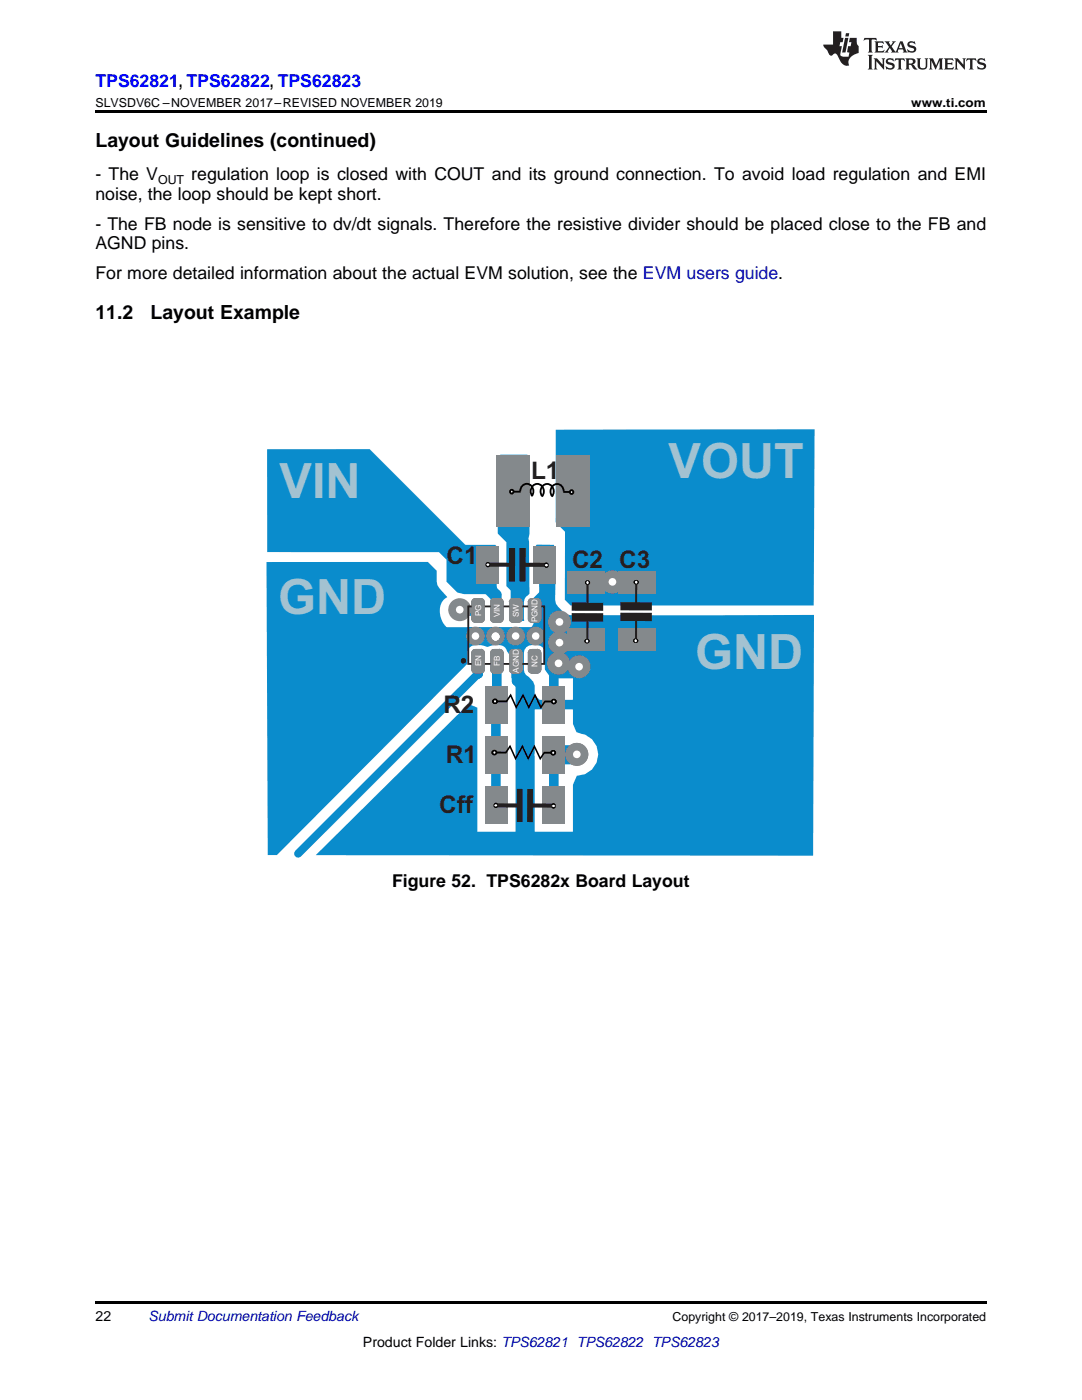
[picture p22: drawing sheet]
<svg xmlns="http://www.w3.org/2000/svg" width="216mm" height="279mm" viewBox="0 0 216 279" stroke-linecap="round" stroke-linejoin="round" font-family="sans-serif">
<defs><g id="words">
<g font-size="9.7" fill="#a3c2d1">
<text x="133.4" y="95.3">VOUT</text>
<text x="55.8" y="99.5">VIN</text>
<text x="55.5" y="122.5">GND</text>
<text x="138.7" y="133.5">GND</text>
</g>
<g font-size="4.9" fill="#231f20">
<text x="106" y="95.6">L1</text>
<text x="89.1" y="112.6">C1</text>
<text x="114.2" y="113.3">C2 C3</text>
<text x="88.5" y="142.2">R2</text>
<text x="88.9" y="152.4">R1</text>
<text x="87.6" y="162.2">Cff</text>
</g>
<g font-size="3.9">
<text x="19" y="29.3">Layout Guidelines (continued)</text>
<text x="19" y="63.7">11.2</text>
<text x="30.1" y="63.7">Layout Example</text>
</g>
<text font-size="3.5" fill="#00f" x="19" y="17.3">TPS62821, TPS62822, TPS62823</text>
<g font-size="3.5">
<text x="19" y="36">- The V</text>
<text x="38.2" y="36">regulation loop is closed with COUT and its ground connection. To avoid load regulation and EMI</text>
<text x="19" y="39.9">noise, the loop should be kept short.</text>
<text x="19" y="45.8">- The FB node is sensitive to dv/dt signals. Therefore the resistive divider should be placed close to the FB and</text>
<text x="19" y="49.7">AGND pins.</text>
<text x="19" y="55.7">For more detailed information about the actual EVM solution, see the EVM users guide.</text>
<text x="78.2" y="177.1">Figure 52. TPS6282x Board Layout</text>
</g>
<g font-size="2.8">
<text x="19" y="263.6">22</text>
<text x="72.4" y="268.9">Product Folder Links: TPS62821 TPS62822 TPS62823</text>
</g>
<text font-size="2.8" fill="#0000c8" x="29.6" y="263.6">Submit Documentation Feedback</text>
<g font-size="2.5">
<text x="19" y="21.4">SLVSDV6C –NOVEMBER 2017–REVISED NOVEMBER 2019</text>
<text x="181.8" y="21.4">www.ti.com</text>
<text x="31.5" y="36.7">OUT</text>
<text x="134.2" y="263.6">Copyright © 2017–2019, Texas Instruments Incorporated</text>
</g>
<g font-size="1.6" fill="#fff">
<text x="96" y="123" transform="rotate(-90 96 123)">PG</text>
<text x="99.8" y="123.2" transform="rotate(-90 99.8 123.2)">VIN</text>
<text x="103.5" y="123.2" transform="rotate(-90 103.5 123.2)">SW</text>
<text x="107.3" y="124.2" transform="rotate(-90 107.3 124.2)">PGND</text>
<text x="96" y="133" transform="rotate(-90 96 133)">EN</text>
<text x="99.8" y="132.9" transform="rotate(-90 99.8 132.9)">FB</text>
<text x="103.5" y="134.3" transform="rotate(-90 103.5 134.3)">AGND</text>
<text x="107.3" y="133.2" transform="rotate(-90 107.3 133.2)">NC</text>
</g>
</g></defs>
<path d="M19 259.7h177.8v.5h-177.8z" fill="#000"/>
<g fill="#0a8ccc">
<path d="M99.8 90.7h5.4l.4 .5v15.3l-.2 1 .2 .6v10.4l-.3 .4a1.34 1.34 0 0 0-.8 1.2l.1 3.8h-2.5l-.2-.2v-5.8l-.8-.9v-8.8l-1.8-1.7v-15.3z"/>
<path d="M110.9 85.8l51.6-.1-.1 35.1h-48.6l-1.1-1.1v-13.6l-1.8-1.9z"/>
<path d="M53.3 89.7l20.5-.1 19.1 19.1h5.9l.3 .3v8a2.66 2.66 0 0 0 .9 1.6l.1 5.3h-2.2v-4.3l-1-1h-4.3l-1.3-.3-2.2-2.2v-4.4l-1.5-1.5h-34.3z"/>
<path d="M53.2 112.2l32.2-.1 1.7 1.8v2.2l.2 .7 2 2.4a3.3 3.3 0 0 0-1.3 4.3 3.4 3.4 0 0 0 5.3 1.9l1.6-.2 1.1 .1 .7 .4h-.1l-.1-.4a3.4 3.4 0 0 0 2.6 .5h1.3l.7-.3a2.52 2.52 0 0 0 1.8 .3h.3a3.7 3.7 0 0 0 2.5-.3l.5-.6 .3-.7v-3.9a2.81 2.81 0 0 0 1.1-3.2l-.1-4.4-.9-3.4 .5-.6h3.4l.4 1.3-.1 9.7 .1 .7 .4 .7a4 4 0 0 0 2.5 1.7l48.6-.1-.2 48.1-99.2-.1 30.5-30.2 1.7 .7v24.8h7.7v-30.6h-.9v-3.4l-.2-1.1-.6-.9a1.54 1.54 0 0 0-1.5-1.3h-1.1l-1.4 .4a4.5 4.5 0 0 0-3-.2l-.5 .3a3.9 3.9 0 0 0-.5 2.8v.5l-38 38.2h-1.8zM111.5 135.4v4.3h2.8v-4.3zM105 129.2l-.3 .5-.2 .6v3.4l.2 .5 .3 .5 1.4 1.4 .3 .8v2.8h2.9v-4.9l-.9-1.1v-3.4a1.53 1.53 0 0 0-1.5-1.6l-1.7 .2zM106.7 141.6v24.4h7.6v-9.4l.8-1.8a4.2 4.2 0 0 0 4.3-3.8 4.2 4.2 0 0 0-3.4-4.6l-1-.3-.7-1.6v-2.9z"/>
</g>
<path d="M102.2 96.1l.2 .1M96.8 112.4l.4 .4M98.7 140.3l.4 .3M99 150.7h.1M110.5 150.6h.1" fill="none" stroke="#000" stroke-width="1.9"/>
<path d="M102.9 96.3v25.5M97.2 116.7l1.9 2v3.2M95.4 132v2.5M99.1 132v8.6M99 140.6v20.2M110.5 150.6v10.1" fill="none" stroke="#0a8ccc" stroke-width="1.9"/>
<path d="M108.7 112.8v5.4l-2.1 2M102.9 132v4l4.6 4.6h3" fill="none" stroke="#0a8ccc" stroke-width="1.5"/>
<path d="M110.5 150.6h3.6" fill="none" stroke="#0a8ccc" stroke-width="3.8"/>
<path d="M106.6 120.2v1.7" fill="none" stroke="#000" stroke-width="1.5"/>
<path d="M95.3 134.6l-35.8 35.8" fill="none" stroke="#0a8ccc" stroke-width="1.6"/>
<circle cx="115.1" cy="150.6" r="2.29" fill="#84898c"/>
<circle cx="115.1" cy="150.6" r=".76" fill="#fff"/>
<g fill="#0a8ccc">
<path d="M97.2 147.3h3.8v6.7h-3.8z" fill-rule="evenodd"/>
<path d="M97.2 137.3h3.8v6.7h-3.8z" fill-rule="evenodd"/>
<path d="M94.8 119.8h1.1l.4 .3v3.4l-.4 .4h-1.1l-.4-.4v-3.4z" fill-rule="evenodd"/>
<path d="M98.2 120.1l.4-.3h1.1l.4 .3v3.4l-.4 .4h-1.1l-.4-.4z" fill-rule="evenodd"/>
<path d="M102.3 119.8h1.1l.4 .3v3.4l-.4 .4h-1.1l-.4-.4v-3.4z" fill-rule="evenodd"/>
<path d="M108.6 147.3h3.8v6.7h-3.8z" fill-rule="evenodd"/>
<path d="M108.6 137.3h3.8v6.7h-3.8z" fill-rule="evenodd"/>
<path d="M105.7 120.1l.4-.3h1.1l.4 .3v3.4l-.4 .4h-1.1l-.4-.4z" fill-rule="evenodd"/>
<path d="M123.7 125.7h6.7v3.8h-6.7z" fill-rule="evenodd"/>
<path d="M97.2 157.4h3.8v6.7h-3.8z" fill-rule="evenodd"/>
<path d="M95.3 109.4h3.8v6.7h-3.8z" fill-rule="evenodd"/>
<path d="M94.4 130.3l.4-.4h1.1l.4 .4v3.4l-.4 .3h-1.1l-.4-.3z" fill-rule="evenodd"/>
<path d="M101.9 130.3l.4-.4h1.1l.4 .4v3.4l-.4 .3h-1.1l-.4-.3z" fill-rule="evenodd"/>
<path d="M98.2 130.3l.4-.4h1.1l.4 .4v3.4l-.4 .3h-1.1l-.4-.3z" fill-rule="evenodd"/>
<path d="M108.6 157.4h3.8v6.7h-3.8z" fill-rule="evenodd"/>
<path d="M106.8 109.4h3.8v6.7h-3.8z" fill-rule="evenodd"/>
<path d="M105.7 130.3l.4-.4h1.1l.4 .4v3.4l-.4 .3h-1.1l-.4-.3z" fill-rule="evenodd"/>
<path d="M113.7 125.7h6.7v3.8h-6.7z" fill-rule="evenodd"/>
<path d="M113.7 114.3h6.7v3.8h-6.7z" fill-rule="evenodd"/>
<path d="M99.3 91.2h6v13.5h-6z" fill-rule="evenodd"/>
</g>
<g fill="#0a8ccc">
<path d="M94.4 120.1h.4zM94.6 119.8h.2v.3h-.4z"/>
<path d="M94.8 123.5v.4zM94.4 123.5h.4v.4z"/>
<path d="M95.9 123.5h.4zM95.9 123.5h.4l-.4 .4z"/>
<path d="M95.9 119.8v.3zM95.9 119.8l.4 .3h-.4z"/>
<path d="M98.2 120.1h.4zM98.4 119.8h.2v.3h-.4z"/>
<path d="M98.6 123.5v.4zM98.2 123.5h.4v.4z"/>
<path d="M99.7 123.5h.4zM99.7 123.5h.4l-.1 .2-.3 .2z"/>
<path d="M99.7 119.8v.3zM99.7 119.8l.4 .3h-.4z"/>
<path d="M101.9 120.1h.4zM102 119.9l.3-.1v.3h-.4z"/>
<path d="M102.3 123.5v.4zM101.9 123.5h.4v.4z"/>
<path d="M103.4 123.5h.4zM103.4 123.5h.4v.2l-.4 .2z"/>
<path d="M103.4 119.8v.3zM103.4 119.8l.4 .3h-.4z"/>
<path d="M105.7 120.1h.4zM105.7 119.9l.4-.1v.3h-.4z"/>
<path d="M106.1 123.5v.4zM105.7 123.5h.4v.4z"/>
<path d="M107.2 123.5h.4zM107.2 123.5h.4l-.2 .3-.2 .1z"/>
<path d="M107.2 119.8v.3zM107.2 119.8l.4 .3h-.4z"/>
<path d="M94.4 130.3h.4zM94.6 130l.2-.1v.4h-.4z"/>
<path d="M94.8 133.7v.3zM94.4 133.7h.4v.3z"/>
<path d="M95.9 133.7h.4zM95.9 133.7h.4l-.4 .3z"/>
<path d="M95.9 129.9v.4zM95.9 129.9l.4 .4h-.4z"/>
<path d="M101.9 130.3h.4zM102 130.1l.3-.2v.4h-.4z"/>
<path d="M102.3 133.7v.3zM101.9 133.7h.4v.3z"/>
<path d="M103.4 133.7h.4zM103.4 133.7h.4v.1l-.4 .2z"/>
<path d="M103.4 129.9v.4zM103.4 129.9l.4 .4h-.4z"/>
<path d="M98.2 130.3h.4zM98.2 130.1l.4-.2v.4h-.4z"/>
<path d="M98.6 133.7v.3zM98.2 133.7h.4v.3z"/>
<path d="M99.7 133.7h.4zM99.7 133.7h.4l-.1 .1-.3 .2z"/>
<path d="M99.7 129.9v.4zM99.7 129.9l.4 .4h-.4z"/>
<path d="M105.7 130.3h.4zM105.7 130.1l.4-.2v.4h-.4z"/>
<path d="M106.1 133.7v.3zM105.7 133.7h.4v.3z"/>
<path d="M107.2 133.7h.4zM107.2 133.7h.4l-.2 .3h-.2z"/>
<path d="M107.2 129.9v.4zM107.2 129.9l.4 .4h-.4z"/>
</g>
<path d="M91.7 122h3.7" fill="none" stroke="#0a8ccc" stroke-width="1.9"/>
<path d="M91.7 121.7v.3" fill="none" stroke="#000" stroke-width="1.9"/>
<path d="M93.9 126.9h.1M110.3 126.9l1.3 1.3" fill="none" stroke="#000" stroke-width="2.9"/>
<path d="M86 126.9h7.9M93.9 126.9h16.4" fill="none" stroke="#0a8ccc" stroke-width="3.4"/>
<circle cx="122.2" cy="116.2" r=".76" fill="#fff"/>
<circle cx="91.7" cy="121.7" r="2.29" fill="#84898c"/>
<circle cx="91.7" cy="121.7" r=".76" fill="#fff"/>
<circle cx="94.9" cy="126.9" r="1.88" fill="#84898c"/>
<circle cx="94.9" cy="126.9" r=".75" fill="#fff"/>
<circle cx="106.9" cy="126.9" r="1.88" fill="#84898c"/>
<circle cx="106.9" cy="126.9" r=".75" fill="#fff"/>
<circle cx="102.9" cy="126.9" r="1.88" fill="#84898c"/>
<circle cx="102.9" cy="126.9" r=".75" fill="#fff"/>
<circle cx="98.9" cy="126.9" r="1.88" fill="#84898c"/>
<g fill="#fff">
<circle cx="98.9" cy="126.9" r=".75"/>
<circle cx="115.1" cy="150.6" r=".76"/>
</g>
<circle cx="111.6" cy="128.3" r="2.29" fill="#84898c"/>
<circle cx="111.6" cy="128.3" r=".76" fill="#fff"/>
<circle cx="111.6" cy="124.1" r="2.29" fill="#84898c"/>
<circle cx="111.6" cy="124.1" r=".76" fill="#fff"/>
<circle cx="111.4" cy="132.4" r="2.29" fill="#84898c"/>
<circle cx="111.4" cy="132.4" r=".76" fill="#fff"/>
<circle cx="115.5" cy="133.1" r="2.29" fill="#84898c"/>
<circle cx="115.5" cy="133.1" r=".76" fill="#fff"/>
<g fill="#84898c">
<path d="M96.8 146.9h4.5v7.5h-4.5z" fill-rule="evenodd"/>
<path d="M96.8 136.9h4.5v7.4h-4.5z" fill-rule="evenodd"/>
<path d="M94.1 120.1l.7-.7h1.1l.8 .7v3.4l-.8 .8h-1.1l-.7-.8z" fill-rule="evenodd"/>
<path d="M98.6 119.4h1.1l.7 .7v3.4l-.7 .8h-1.1l-.8-.8v-3.4z" fill-rule="evenodd"/>
<path d="M102.3 119.4h1.1l.8 .7v3.4l-.8 .8h-1.1l-.7-.8v-3.4z" fill-rule="evenodd"/>
<path d="M108.2 146.9h4.6v7.5h-4.6z" fill-rule="evenodd"/>
<path d="M108.2 136.9h4.6v7.4h-4.6z" fill-rule="evenodd"/>
<path d="M106.1 119.4h1.1l.7 .7v3.4l-.7 .8h-1.1l-.8-.8v-3.4z" fill-rule="evenodd"/>
<path d="M123.4 125.3h7.4v4.6h-7.4z" fill-rule="evenodd"/>
<path d="M96.8 157h4.5v7.5h-4.5z" fill-rule="evenodd"/>
<path d="M94.9 109.1h4.6v7.4h-4.6z" fill-rule="evenodd"/>
<path d="M94.8 129.5h1.1l.8 .8v3.4l-.8 .7h-1.1l-.7-.7v-3.4z" fill-rule="evenodd"/>
<path d="M102.3 129.5h1.1l.8 .8v3.4l-.8 .7h-1.1l-.7-.7v-3.4z" fill-rule="evenodd"/>
<path d="M98.6 129.5h1.1l.7 .8v3.4l-.7 .7h-1.1l-.8-.7v-3.4z" fill-rule="evenodd"/>
<path d="M108.2 157h4.6v7.5h-4.6z" fill-rule="evenodd"/>
<path d="M106.4 109.1h4.5v7.4h-4.5z" fill-rule="evenodd"/>
<path d="M111 90.8h6.7v14.3h-6.7z" fill-rule="evenodd"/>
<path d="M106.1 129.5h1.1l.7 .8v3.4l-.7 .7h-1.1l-.8-.7v-3.4z" fill-rule="evenodd"/>
<path d="M123.4 113.9h7.4v4.6h-7.4z" fill-rule="evenodd"/>
<path d="M113.3 125.3h7.4v4.6h-7.4z" fill-rule="evenodd"/>
<path d="M113.3 113.9h7.4v4.6h-7.4z" fill-rule="evenodd"/>
<path d="M99 90.8h6.7v14.3h-6.7z" fill-rule="evenodd"/>
</g>
<g fill="#84898c">
<path d="M94.1 120.1h.7zM94.3 119.6l.5-.2v.7h-.7z"/>
<path d="M94.8 123.5v.8zM94.1 123.5h.7v.8a.75 .75 0 0 1-.7-.8z"/>
<path d="M95.9 123.5h.8zM95.9 123.5h.8a.75 .75 0 0 1-.8 .8z"/>
<path d="M95.9 119.4v.7zM95.9 119.4a.75 .75 0 0 1 .8 .7h-.8z"/>
<path d="M97.8 120.1h.8zM98 119.6l.6-.2v.7h-.8z"/>
<path d="M98.6 123.5v.8zM97.8 123.5h.8v.8a.75 .75 0 0 1-.8-.8z"/>
<path d="M99.7 123.5h.7zM99.7 123.5h.7a.75 .75 0 0 1-.7 .8z"/>
<path d="M99.7 119.4v.7zM99.7 119.4a.75 .75 0 0 1 .7 .7h-.7z"/>
<path d="M101.6 120.1h.7zM101.8 119.6l.5-.2v.7h-.7z"/>
<path d="M102.3 123.5v.8zM101.6 123.5h.7v.8a.75 .75 0 0 1-.7-.8z"/>
<path d="M103.4 123.5h.8zM103.4 123.5h.8a.75 .75 0 0 1-.8 .8z"/>
<path d="M103.4 119.4v.7zM103.4 119.4a.75 .75 0 0 1 .8 .7h-.8z"/>
<path d="M105.3 120.1h.8zM105.5 119.6l.6-.2v.7h-.8z"/>
<path d="M106.1 123.5v.8zM105.3 123.5h.8v.8a.75 .75 0 0 1-.8-.8z"/>
<path d="M107.2 123.5h.7zM107.2 123.5h.7a.75 .75 0 0 1-.7 .8z"/>
<path d="M107.2 119.4v.7zM107.2 119.4a.75 .75 0 0 1 .7 .7h-.7z"/>
<path d="M94.1 130.3h.7zM94.3 129.7l.5-.2v.8h-.7z"/>
<path d="M94.8 133.7v.7zM94.1 133.7h.7v.7a.75 .75 0 0 1-.7-.7z"/>
<path d="M95.9 133.7h.8zM95.9 133.7h.8a.75 .75 0 0 1-.8 .7z"/>
<path d="M95.9 129.5v.8zM95.9 129.5a.75 .75 0 0 1 .8 .8h-.8z"/>
<path d="M101.6 130.3h.7zM101.8 129.7l.5-.2v.8h-.7z"/>
<path d="M102.3 133.7v.7zM101.6 133.7h.7v.7a.75 .75 0 0 1-.7-.7z"/>
<path d="M103.4 133.7h.8zM103.4 133.7h.8a.75 .75 0 0 1-.8 .7z"/>
<path d="M103.4 129.5v.8zM103.4 129.5a.75 .75 0 0 1 .8 .8h-.8z"/>
<path d="M97.8 130.3h.8zM98 129.7l.6-.2v.8h-.8z"/>
<path d="M98.6 133.7v.7zM97.8 133.7h.8v.7a.75 .75 0 0 1-.8-.7z"/>
<path d="M99.7 133.7h.7zM99.7 133.7h.7a.75 .75 0 0 1-.7 .7z"/>
<path d="M99.7 129.5v.8zM99.7 129.5a.75 .75 0 0 1 .7 .8h-.7z"/>
<path d="M105.3 130.3h.8zM105.5 129.7l.6-.2v.8h-.8z"/>
<path d="M106.1 133.7v.7zM105.3 133.7h.8v.7a.75 .75 0 0 1-.8-.7z"/>
<path d="M107.2 133.7h.7zM107.2 133.7h.7a.75 .75 0 0 1-.7 .7z"/>
<path d="M107.2 129.5v.8zM107.2 129.5a.75 .75 0 0 1 .7 .8h-.7z"/>
<circle cx="122.2" cy="116.2" r="2.29"/>
</g>
<circle cx="122.2" cy="116.1" r=".76" fill="#fff"/>
<circle cx="122.2" cy="116.1" r="2.29" fill="#84898c"/>
<circle cx="122.2" cy="116.1" r=".76" fill="#fff"/>
<circle cx="115.1" cy="150.6" r="2.29" fill="#84898c"/>
<circle cx="115.1" cy="150.6" r=".76" fill="#fff"/>
<g fill="#84898c">
<path d="M96.8 146.9h4.5v7.5h-4.5z" fill-rule="evenodd"/>
<path d="M96.8 136.9h4.5v7.4h-4.5z" fill-rule="evenodd"/>
<path d="M94.1 120.1l.7-.7h1.1l.8 .7v3.4l-.8 .8h-1.1l-.7-.8z" fill-rule="evenodd"/>
<path d="M98.6 119.4h1.1l.7 .7v3.4l-.7 .8h-1.1l-.8-.8v-3.4z" fill-rule="evenodd"/>
<path d="M102.3 119.4h1.1l.8 .7v3.4l-.8 .8h-1.1l-.7-.8v-3.4z" fill-rule="evenodd"/>
<path d="M108.2 146.9h4.6v7.5h-4.6z" fill-rule="evenodd"/>
<path d="M108.2 136.9h4.6v7.4h-4.6z" fill-rule="evenodd"/>
<path d="M106.1 119.4h1.1l.7 .7v3.4l-.7 .8h-1.1l-.8-.8v-3.4z" fill-rule="evenodd"/>
<path d="M123.4 125.3h7.4v4.6h-7.4z" fill-rule="evenodd"/>
<path d="M96.8 157h4.5v7.5h-4.5z" fill-rule="evenodd"/>
<path d="M94.9 109.1h4.6v7.4h-4.6z" fill-rule="evenodd"/>
<path d="M94.8 129.5h1.1l.8 .8v3.4l-.8 .7h-1.1l-.7-.7v-3.4z" fill-rule="evenodd"/>
<path d="M102.3 129.5h1.1l.8 .8v3.4l-.8 .7h-1.1l-.7-.7v-3.4z" fill-rule="evenodd"/>
<path d="M98.6 129.5h1.1l.7 .8v3.4l-.7 .7h-1.1l-.8-.7v-3.4z" fill-rule="evenodd"/>
<path d="M108.2 157h4.6v7.5h-4.6z" fill-rule="evenodd"/>
<path d="M106.4 109.1h4.5v7.4h-4.5z" fill-rule="evenodd"/>
<path d="M111 90.8h6.7v14.3h-6.7z" fill-rule="evenodd"/>
<path d="M106.1 129.5h1.1l.7 .8v3.4l-.7 .7h-1.1l-.8-.7v-3.4z" fill-rule="evenodd"/>
<path d="M123.4 113.9h7.4v4.6h-7.4z" fill-rule="evenodd"/>
<path d="M113.3 125.3h7.4v4.6h-7.4z" fill-rule="evenodd"/>
<path d="M113.3 113.9h7.4v4.6h-7.4z" fill-rule="evenodd"/>
<path d="M99 90.8h6.7v14.3h-6.7z" fill-rule="evenodd"/>
</g>
<g fill="#84898c">
<path d="M94.1 120.1h.7zM94.3 119.6l.5-.2v.7h-.7z"/>
<path d="M94.8 123.5v.8zM94.1 123.5h.7v.8a.75 .75 0 0 1-.7-.8z"/>
<path d="M95.9 123.5h.8zM95.9 123.5h.8a.75 .75 0 0 1-.8 .8z"/>
<path d="M95.9 119.4v.7zM95.9 119.4a.75 .75 0 0 1 .8 .7h-.8z"/>
<path d="M97.8 120.1h.8zM98 119.6l.6-.2v.7h-.8z"/>
<path d="M98.6 123.5v.8zM97.8 123.5h.8v.8a.75 .75 0 0 1-.8-.8z"/>
<path d="M99.7 123.5h.7zM99.7 123.5h.7a.75 .75 0 0 1-.7 .8z"/>
<path d="M99.7 119.4v.7zM99.7 119.4a.75 .75 0 0 1 .7 .7h-.7z"/>
<path d="M101.6 120.1h.7zM101.8 119.6l.5-.2v.7h-.7z"/>
<path d="M102.3 123.5v.8zM101.6 123.5h.7v.8a.75 .75 0 0 1-.7-.8z"/>
<path d="M103.4 123.5h.8zM103.4 123.5h.8a.75 .75 0 0 1-.8 .8z"/>
<path d="M103.4 119.4v.7zM103.4 119.4a.75 .75 0 0 1 .8 .7h-.8z"/>
<path d="M105.3 120.1h.8zM105.5 119.6l.6-.2v.7h-.8z"/>
<path d="M106.1 123.5v.8zM105.3 123.5h.8v.8a.75 .75 0 0 1-.8-.8z"/>
<path d="M107.2 123.5h.7zM107.2 123.5h.7a.75 .75 0 0 1-.7 .8z"/>
<path d="M107.2 119.4v.7zM107.2 119.4a.75 .75 0 0 1 .7 .7h-.7z"/>
<path d="M94.1 130.3h.7zM94.3 129.7l.5-.2v.8h-.7z"/>
<path d="M94.8 133.7v.7zM94.1 133.7h.7v.7a.75 .75 0 0 1-.7-.7z"/>
<path d="M95.9 133.7h.8zM95.9 133.7h.8a.75 .75 0 0 1-.8 .7z"/>
<path d="M95.9 129.5v.8zM95.9 129.5a.75 .75 0 0 1 .8 .8h-.8z"/>
<path d="M101.6 130.3h.7zM101.8 129.7l.5-.2v.8h-.7z"/>
<path d="M102.3 133.7v.7zM101.6 133.7h.7v.7a.75 .75 0 0 1-.7-.7z"/>
<path d="M103.4 133.7h.8zM103.4 133.7h.8a.75 .75 0 0 1-.8 .7z"/>
<path d="M103.4 129.5v.8zM103.4 129.5a.75 .75 0 0 1 .8 .8h-.8z"/>
<path d="M97.8 130.3h.8zM98 129.7l.6-.2v.8h-.8z"/>
<path d="M98.6 133.7v.7zM97.8 133.7h.8v.7a.75 .75 0 0 1-.8-.7z"/>
<path d="M99.7 133.7h.7zM99.7 133.7h.7a.75 .75 0 0 1-.7 .7z"/>
<path d="M99.7 129.5v.8zM99.7 129.5a.75 .75 0 0 1 .7 .8h-.7z"/>
<path d="M105.3 130.3h.8zM105.5 129.7l.6-.2v.8h-.8z"/>
<path d="M106.1 133.7v.7zM105.3 133.7h.8v.7a.75 .75 0 0 1-.8-.7z"/>
<path d="M107.2 133.7h.7zM107.2 133.7h.7a.75 .75 0 0 1-.7 .7z"/>
<path d="M107.2 129.5v.8zM107.2 129.5a.75 .75 0 0 1 .7 .8h-.7z"/>
</g>
<path d="M102.2 98.1h1.7M103.8 98a1.34 1.34 0 0 1 1.5-1.4 1.34 1.34 0 0 1 1.1 1.7l-.3 .7M106.2 99a1.47 1.47 0 0 1-.1-1.7 1.47 1.47 0 0 1 1.5-.7 1.58 1.58 0 0 1 .5 2.5M108.2 99a1.47 1.47 0 0 1-.1-1.7 1.47 1.47 0 0 1 1.5-.6 1.58 1.58 0 0 1 .5 2.4M112.4 98.2h1.7M112.5 98.1a1.36 1.36 0 0 0-1.6-1.5 1.36 1.36 0 0 0-1 2l.3 .4" fill="none" stroke="#000" stroke-width=".37"/>
<circle cx="114.1" cy="98.2" r=".36" fill="#fff"/>
<circle cx="114.1" cy="98.2" r=".36" fill="none" stroke="#000" stroke-width=".37"/>
<circle cx="102.1" cy="98.1" r=".36" fill="#fff"/>
<circle cx="102.1" cy="98.1" r=".36" fill="none" stroke="#000" stroke-width=".37"/>
<path d="M101.8 109.8h.8v5.8h-.9z" fill-rule="evenodd" fill="#231f20"/>
<path d="M101.8 109.8h.8v5.8h-.9z" fill="none" stroke="#231f20" stroke-width=".57"/>
<path d="M103.9 109.8h.8v5.9l-.9-.1z" fill-rule="evenodd" fill="#231f20"/>
<path d="M97.4 112.7h4.4M103.9 109.8h.8v5.9l-.9-.1zM104.7 112.7h4.4" fill="none" stroke="#231f20" stroke-width=".57"/>
<circle cx="97.4" cy="112.7" r=".38" fill="#fff"/>
<circle cx="97.4" cy="112.7" r=".38" fill="none" stroke="#000" stroke-width=".2"/>
<circle cx="109" cy="112.8" r=".38" fill="#fff"/>
<circle cx="109" cy="112.8" r=".38" fill="none" stroke="#000" stroke-width=".2"/>
<circle cx="97.4" cy="112.7" r=".38" fill="#fff"/>
<circle cx="97.4" cy="112.7" r=".38" fill="none" stroke="#000" stroke-width=".2"/>
<circle cx="109" cy="112.8" r=".38" fill="#fff"/>
<circle cx="109" cy="112.8" r=".38" fill="none" stroke="#000" stroke-width=".2"/>
<path d="M103.3 157.9h.8v5.8l-.8-.1z" fill-rule="evenodd" fill="#231f20"/>
<path d="M103.3 157.9h.8v5.8l-.8-.1z" fill="none" stroke="#231f20" stroke-width=".51"/>
<path d="M105.4 157.9h.8v5.8h-.9z" fill-rule="evenodd" fill="#231f20"/>
<path d="M105.4 157.9h.8v5.8h-.9zM98.9 160.7h4.4M106.2 160.8h4.3" fill="none" stroke="#231f20" stroke-width=".51"/>
<circle cx="98.9" cy="160.7" r=".38" fill="#fff"/>
<circle cx="98.9" cy="160.7" r=".38" fill="none" stroke="#000" stroke-width=".2"/>
<circle cx="110.5" cy="160.8" r=".38" fill="#fff"/>
<circle cx="110.5" cy="160.8" r=".38" fill="none" stroke="#000" stroke-width=".2"/>
<circle cx="98.9" cy="160.7" r=".38" fill="#fff"/>
<circle cx="98.9" cy="160.7" r=".38" fill="none" stroke="#000" stroke-width=".2"/>
<circle cx="110.5" cy="160.8" r=".38" fill="#fff"/>
<circle cx="110.5" cy="160.8" r=".38" fill="none" stroke="#000" stroke-width=".2"/>
<path d="M98.9 140h2.2l.8-1.3 1.1 2.5 1.4-2.5 1.1 2.5 1.3-2.5 1.1 2.5 .8-1.2h1.8" fill="none" stroke="#000" stroke-width=".33"/>
<circle cx="110.5" cy="140" r=".39" fill="#fff"/>
<circle cx="110.5" cy="140" r=".39" fill="none" stroke="#000" stroke-width=".33"/>
<circle cx="110.5" cy="140" r=".39" fill="#fff"/>
<circle cx="110.5" cy="140" r=".39" fill="none" stroke="#000" stroke-width=".33"/>
<circle cx="98.8" cy="140" r=".39" fill="#fff"/>
<circle cx="98.8" cy="140" r=".39" fill="none" stroke="#000" stroke-width=".33"/>
<circle cx="98.8" cy="140" r=".39" fill="#fff"/>
<g fill="none" stroke="#000" stroke-width=".33">
<path d="M98.7 150.2h2.2l.9-1.3 1.1 2.5 1.3-2.4 1.2 2.4 1.2-2.4 1.2 2.4 .8-1.2h1.8"/>
<circle cx="98.8" cy="140" r=".39"/>
</g>
<circle cx="110.4" cy="150.2" r=".39" fill="#fff"/>
<circle cx="110.4" cy="150.2" r=".39" fill="none" stroke="#000" stroke-width=".33"/>
<circle cx="110.4" cy="150.2" r=".39" fill="#fff"/>
<circle cx="110.4" cy="150.2" r=".39" fill="none" stroke="#000" stroke-width=".33"/>
<circle cx="98.7" cy="150.2" r=".39" fill="#fff"/>
<circle cx="98.7" cy="150.2" r=".39" fill="none" stroke="#000" stroke-width=".33"/>
<circle cx="98.7" cy="150.2" r=".39" fill="#fff"/>
<circle cx="98.7" cy="150.2" r=".39" fill="none" stroke="#000" stroke-width=".33"/>
<path d="M114.3 120.7h5.9v.8h-5.9z" fill-rule="evenodd" fill="#231f20"/>
<path d="M114.3 120.7h5.9v.8h-5.9z" fill="none" stroke="#231f20" stroke-width=".57"/>
<path d="M114.3 122.8h5.9v.8h-5.9z" fill-rule="evenodd" fill="#231f20"/>
<path d="M117.2 116.3v4.4M114.3 122.8h5.9v.8h-5.9zM117.2 123.6v4.4" fill="none" stroke="#231f20" stroke-width=".57"/>
<circle cx="117.2" cy="116.3" r=".38" fill="#fff"/>
<circle cx="117.2" cy="116.3" r=".38" fill="none" stroke="#000" stroke-width=".2"/>
<circle cx="117.1" cy="127.9" r=".38" fill="#fff"/>
<circle cx="117.1" cy="127.9" r=".38" fill="none" stroke="#000" stroke-width=".2"/>
<circle cx="117.2" cy="116.3" r=".38" fill="#fff"/>
<circle cx="117.2" cy="116.3" r=".38" fill="none" stroke="#000" stroke-width=".2"/>
<circle cx="117.1" cy="127.9" r=".38" fill="#fff"/>
<circle cx="117.1" cy="127.9" r=".38" fill="none" stroke="#000" stroke-width=".2"/>
<path d="M124 120.6h5.9v.8h-5.9z" fill-rule="evenodd" fill="#231f20"/>
<path d="M124 120.6h5.9v.8h-5.9z" fill="none" stroke="#231f20" stroke-width=".57"/>
<path d="M124 122.7h5.9v.8h-5.9z" fill-rule="evenodd" fill="#231f20"/>
<path d="M126.9 116.2v4.4M124 122.7h5.9v.8h-5.9zM126.9 123.5v4.4" fill="none" stroke="#231f20" stroke-width=".57"/>
<circle cx="126.9" cy="116.2" r=".38" fill="#fff"/>
<circle cx="126.9" cy="116.2" r=".38" fill="none" stroke="#000" stroke-width=".2"/>
<circle cx="126.8" cy="127.9" r=".38" fill="#fff"/>
<circle cx="126.8" cy="127.9" r=".38" fill="none" stroke="#000" stroke-width=".2"/>
<circle cx="126.9" cy="116.2" r=".38" fill="#fff"/>
<circle cx="126.9" cy="116.2" r=".38" fill="none" stroke="#000" stroke-width=".2"/>
<circle cx="126.8" cy="127.9" r=".38" fill="#fff"/>
<circle cx="126.8" cy="127.9" r=".38" fill="none" stroke="#000" stroke-width=".2"/>
<path d="M95.4 132v2.5M133.2 150.5v3.3" fill="none" stroke="#0a8ccc" stroke-width="1.9"/>
<path d="M106.7 120.2v1.7" fill="none" stroke="#000" stroke-width="1.5"/>
<path d="M142.7 150.1l-2 2" fill="none" stroke="#0a8ccc" stroke-width="1.5"/>
<g fill="#0a8ccc">
<path d="M94.5 120.1l.4-.3h1.1l.4 .3v3.4l-.4 .4h-1.1l-.4-.4z" fill-rule="evenodd"/>
<path d="M98.2 120.1l.4-.3h1.1l.4 .3v3.4l-.4 .4h-1.1l-.4-.4z" fill-rule="evenodd"/>
<path d="M102 120.1l.4-.3h1.1l.4 .3v3.4l-.4 .4h-1.1l-.4-.4z" fill-rule="evenodd"/>
<path d="M105.8 120.1l.3-.3h1.2l.3 .3v3.4l-.3 .4h-1.2l-.3-.4z" fill-rule="evenodd"/>
<path d="M94.5 130.3l.4-.4h1.1l.4 .4v3.3l-.4 .4h-1.1l-.4-.4z" fill-rule="evenodd"/>
<path d="M102 130.3l.4-.4h1.1l.4 .4v3.3l-.4 .4h-1.1l-.4-.4z" fill-rule="evenodd"/>
<path d="M98.2 130.3l.4-.4h1.1l.4 .4v3.3l-.4 .4h-1.1l-.4-.4z" fill-rule="evenodd"/>
<path d="M105.8 130.3l.3-.4h1.2l.3 .4v3.3l-.3 .4h-1.2l-.3-.4z" fill-rule="evenodd"/>
</g>
<g fill="#0a8ccc">
<path d="M94.5 120.1h.4zM94.5 119.9l.4-.1v.3h-.4z"/>
<path d="M94.9 123.5v.4zM94.5 123.5h.4v.4z"/>
<path d="M96 123.5h.4zM96 123.5h.4l-.1 .2-.3 .2z"/>
<path d="M96 119.8v.3zM96 119.8l.4 .3h-.4z"/>
<path d="M98.2 120.1h.4zM98.3 119.9l.3-.1v.3h-.4z"/>
<path d="M98.6 123.5v.4zM98.2 123.5h.4v.4z"/>
<path d="M99.7 123.5h.4zM99.7 123.5h.4l-.4 .4z"/>
<path d="M99.7 119.8v.3zM99.7 119.8l.4 .3h-.4z"/>
<path d="M102 120.1h.4zM102 119.9l.4-.1v.3h-.4z"/>
<path d="M102.4 123.5v.4zM102 123.5h.4v.4z"/>
<path d="M103.5 123.5h.4zM103.5 123.5h.4l-.1 .2-.3 .2z"/>
<path d="M103.5 119.8v.3zM103.5 119.8l.4 .3h-.4z"/>
<path d="M105.8 120.1h.3zM105.8 119.9l.3-.1v.3h-.3z"/>
<path d="M106.1 123.5v.4zM105.8 123.5h.3v.4z"/>
<path d="M107.3 123.5h.3zM107.3 123.5h.3v.2l-.3 .2z"/>
<path d="M107.3 119.8v.3zM107.3 119.8l.3 .3h-.3z"/>
<path d="M94.5 130.3h.4zM94.5 130.1l.4-.2v.4h-.4z"/>
<path d="M94.9 133.6v.4zM94.5 133.6h.4v.4z"/>
<path d="M96 133.6h.4zM96 133.6h.4l-.4 .4z"/>
<path d="M96 129.9v.4zM96 129.9l.4 .4h-.4z"/>
<path d="M102 130.3h.4zM102 130.1l.4-.2v.4h-.4z"/>
<path d="M102.4 133.6v.4zM102 133.6h.4v.4z"/>
<path d="M103.5 133.6h.4zM103.5 133.6h.4l-.4 .4z"/>
<path d="M103.5 129.9v.4zM103.5 129.9l.4 .4h-.4z"/>
<path d="M98.2 130.3h.4zM98.3 130.1l.3-.2v.4h-.4z"/>
<path d="M98.6 133.6v.4zM98.2 133.6h.4v.4z"/>
<path d="M99.7 133.6h.4zM99.7 133.6h.4l-.4 .4z"/>
<path d="M99.7 129.9v.4zM99.7 129.9l.4 .4h-.4z"/>
<path d="M105.8 130.3h.3zM105.9 129.9h.2v.4h-.3z"/>
<path d="M106.1 133.6v.4zM105.8 133.6h.3v.4z"/>
<path d="M107.3 133.6h.3zM107.3 133.6h.3l-.3 .4z"/>
<path d="M107.3 129.9v.4zM107.3 129.9l.3 .4h-.3z"/>
</g>
<g fill="#84898c">
<path d="M94.1 120.1l.8-.7h1.1l.7 .7v3.4l-.7 .8h-1.1l-.8-.8z" fill-rule="evenodd"/>
<path d="M98.6 119.4h1.1l.8 .7v3.4l-.8 .8h-1.1l-.7-.8v-3.4z" fill-rule="evenodd"/>
<path d="M101.6 120.1l.8-.7h1.1l.7 .7v3.4l-.7 .8h-1.1l-.8-.8z" fill-rule="evenodd"/>
<path d="M106.1 119.4h1.2l.7 .7v3.4l-.7 .8h-1.2l-.7-.8v-3.4z" fill-rule="evenodd"/>
<path d="M94.1 130.3l.8-.8h1.1l.7 .8v3.3l-.7 .8h-1.1l-.8-.8z" fill-rule="evenodd"/>
<path d="M101.6 130.3l.8-.8h1.1l.7 .8v3.3l-.7 .8h-1.1l-.8-.8z" fill-rule="evenodd"/>
<path d="M98.6 129.5h1.1l.8 .8v3.3l-.8 .8h-1.1l-.7-.8v-3.3z" fill-rule="evenodd"/>
<path d="M106.1 129.5h1.2l.7 .8v3.3l-.7 .8h-1.2l-.7-.8v-3.3z" fill-rule="evenodd"/>
</g>
<g fill="#84898c">
<path d="M94.1 120.1h.8zM94.3 119.6l.6-.2v.7h-.8z"/>
<path d="M94.9 123.5v.8zM94.1 123.5h.8v.8a.75 .75 0 0 1-.8-.8z"/>
<path d="M96 123.5h.7zM96 123.5h.7a.75 .75 0 0 1-.7 .8z"/>
<path d="M96 119.4v.7zM96 119.4a.75 .75 0 0 1 .7 .7h-.7z"/>
<path d="M97.9 120.1h.7zM98.1 119.6l.5-.2v.7h-.7z"/>
<path d="M98.6 123.5v.8zM97.9 123.5h.7v.8a.75 .75 0 0 1-.7-.8z"/>
<path d="M99.7 123.5h.8zM99.7 123.5h.8a.75 .75 0 0 1-.8 .8z"/>
<path d="M99.7 119.4v.7zM99.7 119.4a.75 .75 0 0 1 .8 .7h-.8z"/>
<path d="M101.6 120.1h.8zM101.8 119.6l.6-.2v.7h-.8z"/>
<path d="M102.4 123.5v.8zM101.6 123.5h.8v.8a.75 .75 0 0 1-.8-.8z"/>
<path d="M103.5 123.5h.7zM103.5 123.5h.7a.75 .75 0 0 1-.7 .8z"/>
<path d="M103.5 119.4v.7zM103.5 119.4a.75 .75 0 0 1 .7 .7h-.7z"/>
<path d="M105.4 120.1h.7zM105.6 119.6l.5-.2v.7h-.7z"/>
<path d="M106.1 123.5v.8zM105.4 123.5h.7v.8a.75 .75 0 0 1-.7-.8z"/>
<path d="M107.3 123.5h.7zM107.3 123.5h.7a.75 .75 0 0 1-.7 .8z"/>
<path d="M107.3 119.4v.7zM107.3 119.4a.75 .75 0 0 1 .7 .7h-.7z"/>
<path d="M94.1 130.3h.8zM94.3 129.7l.6-.2v.8h-.8z"/>
<path d="M94.9 133.6v.8zM94.1 133.6h.8v.8a.75 .75 0 0 1-.8-.8z"/>
<path d="M96 133.6h.7zM96 133.6h.7a.75 .75 0 0 1-.7 .8z"/>
<path d="M96 129.5v.8zM96 129.5a.75 .75 0 0 1 .7 .8h-.7z"/>
<path d="M101.6 130.3h.8zM101.8 129.7l.6-.2v.8h-.8z"/>
<path d="M102.4 133.6v.8zM101.6 133.6h.8v.8a.75 .75 0 0 1-.8-.8z"/>
<path d="M103.5 133.6h.7zM103.5 133.6h.7a.75 .75 0 0 1-.7 .8z"/>
<path d="M103.5 129.5v.8zM103.5 129.5a.75 .75 0 0 1 .7 .8h-.7z"/>
<path d="M97.9 130.3h.7zM98.1 129.7l.5-.2v.8h-.7z"/>
<path d="M98.6 133.6v.8zM97.9 133.6h.7v.8a.75 .75 0 0 1-.7-.8z"/>
<path d="M99.7 133.6h.8zM99.7 133.6h.8a.75 .75 0 0 1-.8 .8z"/>
<path d="M99.7 129.5v.8zM99.7 129.5a.75 .75 0 0 1 .8 .8h-.8z"/>
<path d="M105.4 130.3h.7zM105.6 129.7l.5-.2v.8h-.7z"/>
<path d="M106.1 133.6v.8zM105.4 133.6h.7v.8a.75 .75 0 0 1-.7-.8z"/>
<path d="M107.3 133.6h.7zM107.3 133.6h.7a.75 .75 0 0 1-.7 .8z"/>
<path d="M107.3 129.5v.8zM107.3 129.5a.75 .75 0 0 1 .7 .8h-.7z"/>
</g>
<circle cx="92.5" cy="131.9" r=".52" fill="#231f20"/>
<circle cx="98.9" cy="127.1" r=".76" fill="#fff"/>
<g fill="#84898c">
<path d="M106.1 119.4h1.2l.7 .7v3.4l-.7 .8h-1.2l-.7-.8v-3.4z" fill-rule="evenodd"/>
<path d="M101.6 120.1l.8-.7h1.1l.7 .7v3.4l-.7 .8h-1.1l-.8-.8z" fill-rule="evenodd"/>
<path d="M98.6 119.4h1.1l.8 .7v3.4l-.8 .8h-1.1l-.7-.8v-3.4z" fill-rule="evenodd"/>
<path d="M94.1 120.1l.8-.7h1.1l.7 .7v3.4l-.7 .8h-1.1l-.8-.8z" fill-rule="evenodd"/>
<path d="M94.1 130.3l.8-.8h1.1l.7 .8v3.3l-.7 .8h-1.1l-.8-.8z" fill-rule="evenodd"/>
<path d="M98.6 129.5h1.1l.8 .8v3.3l-.8 .8h-1.1l-.7-.8v-3.3z" fill-rule="evenodd"/>
<path d="M101.6 130.3l.8-.8h1.1l.7 .8v3.3l-.7 .8h-1.1l-.8-.8z" fill-rule="evenodd"/>
<path d="M106.1 129.5h1.2l.7 .8v3.3l-.7 .8h-1.2l-.7-.8v-3.3z" fill-rule="evenodd"/>
</g>
<path d="M95.4 132v2.5M133.2 150.5v3.3" fill="none" stroke="#0a8ccc" stroke-width="1.9"/>
<path d="M106.7 120.2v1.7" fill="none" stroke="#000" stroke-width="1.5"/>
<path d="M142.7 150.1l-2 2" fill="none" stroke="#0a8ccc" stroke-width="1.5"/>
<g fill="#0a8ccc">
<path d="M94.5 120.1l.4-.3h1.1l.4 .3v3.4l-.4 .4h-1.1l-.4-.4z" fill-rule="evenodd"/>
<path d="M98.2 120.1l.4-.3h1.1l.4 .3v3.4l-.4 .4h-1.1l-.4-.4z" fill-rule="evenodd"/>
<path d="M102 120.1l.4-.3h1.1l.4 .3v3.4l-.4 .4h-1.1l-.4-.4z" fill-rule="evenodd"/>
<path d="M105.8 120.1l.3-.3h1.2l.3 .3v3.4l-.3 .4h-1.2l-.3-.4z" fill-rule="evenodd"/>
<path d="M94.5 130.3l.4-.4h1.1l.4 .4v3.3l-.4 .4h-1.1l-.4-.4z" fill-rule="evenodd"/>
<path d="M102 130.3l.4-.4h1.1l.4 .4v3.3l-.4 .4h-1.1l-.4-.4z" fill-rule="evenodd"/>
<path d="M98.2 130.3l.4-.4h1.1l.4 .4v3.3l-.4 .4h-1.1l-.4-.4z" fill-rule="evenodd"/>
<path d="M105.8 130.3l.3-.4h1.2l.3 .4v3.3l-.3 .4h-1.2l-.3-.4z" fill-rule="evenodd"/>
</g>
<g fill="#0a8ccc">
<path d="M94.5 120.1h.4zM94.5 119.9l.4-.1v.3h-.4z"/>
<path d="M94.9 123.5v.4zM94.5 123.5h.4v.4z"/>
<path d="M96 123.5h.4zM96 123.5h.4l-.1 .2-.3 .2z"/>
<path d="M96 119.8v.3zM96 119.8l.4 .3h-.4z"/>
<path d="M98.2 120.1h.4zM98.3 119.9l.3-.1v.3h-.4z"/>
<path d="M98.6 123.5v.4zM98.2 123.5h.4v.4z"/>
<path d="M99.7 123.5h.4zM99.7 123.5h.4l-.4 .4z"/>
<path d="M99.7 119.8v.3zM99.7 119.8l.4 .3h-.4z"/>
<path d="M102 120.1h.4zM102 119.9l.4-.1v.3h-.4z"/>
<path d="M102.4 123.5v.4zM102 123.5h.4v.4z"/>
<path d="M103.5 123.5h.4zM103.5 123.5h.4l-.1 .2-.3 .2z"/>
<path d="M103.5 119.8v.3zM103.5 119.8l.4 .3h-.4z"/>
<path d="M105.8 120.1h.3zM105.8 119.9l.3-.1v.3h-.3z"/>
<path d="M106.1 123.5v.4zM105.8 123.5h.3v.4z"/>
<path d="M107.3 123.5h.3zM107.3 123.5h.3v.2l-.3 .2z"/>
<path d="M107.3 119.8v.3zM107.3 119.8l.3 .3h-.3z"/>
<path d="M94.5 130.3h.4zM94.5 130.1l.4-.2v.4h-.4z"/>
<path d="M94.9 133.6v.4zM94.5 133.6h.4v.4z"/>
<path d="M96 133.6h.4zM96 133.6h.4l-.4 .4z"/>
<path d="M96 129.9v.4zM96 129.9l.4 .4h-.4z"/>
<path d="M102 130.3h.4zM102 130.1l.4-.2v.4h-.4z"/>
<path d="M102.4 133.6v.4zM102 133.6h.4v.4z"/>
<path d="M103.5 133.6h.4zM103.5 133.6h.4l-.4 .4z"/>
<path d="M103.5 129.9v.4zM103.5 129.9l.4 .4h-.4z"/>
<path d="M98.2 130.3h.4zM98.3 130.1l.3-.2v.4h-.4z"/>
<path d="M98.6 133.6v.4zM98.2 133.6h.4v.4z"/>
<path d="M99.7 133.6h.4zM99.7 133.6h.4l-.4 .4z"/>
<path d="M99.7 129.9v.4zM99.7 129.9l.4 .4h-.4z"/>
<path d="M105.8 130.3h.3zM105.9 129.9h.2v.4h-.3z"/>
<path d="M106.1 133.6v.4zM105.8 133.6h.3v.4z"/>
<path d="M107.3 133.6h.3zM107.3 133.6h.3l-.3 .4z"/>
<path d="M107.3 129.9v.4zM107.3 129.9l.3 .4h-.3z"/>
</g>
<g fill="#84898c">
<path d="M94.1 120.1l.8-.7h1.1l.7 .7v3.4l-.7 .8h-1.1l-.8-.8z" fill-rule="evenodd"/>
<path d="M98.6 119.4h1.1l.8 .7v3.4l-.8 .8h-1.1l-.7-.8v-3.4z" fill-rule="evenodd"/>
<path d="M101.6 120.1l.8-.7h1.1l.7 .7v3.4l-.7 .8h-1.1l-.8-.8z" fill-rule="evenodd"/>
<path d="M106.1 119.4h1.2l.7 .7v3.4l-.7 .8h-1.2l-.7-.8v-3.4z" fill-rule="evenodd"/>
<path d="M94.1 130.3l.8-.8h1.1l.7 .8v3.3l-.7 .8h-1.1l-.8-.8z" fill-rule="evenodd"/>
<path d="M101.6 130.3l.8-.8h1.1l.7 .8v3.3l-.7 .8h-1.1l-.8-.8z" fill-rule="evenodd"/>
<path d="M98.6 129.5h1.1l.8 .8v3.3l-.8 .8h-1.1l-.7-.8v-3.3z" fill-rule="evenodd"/>
<path d="M106.1 129.5h1.2l.7 .8v3.3l-.7 .8h-1.2l-.7-.8v-3.3z" fill-rule="evenodd"/>
</g>
<g fill="#84898c">
<path d="M94.1 120.1h.8zM94.3 119.6l.6-.2v.7h-.8z"/>
<path d="M94.9 123.5v.8zM94.1 123.5h.8v.8a.75 .75 0 0 1-.8-.8z"/>
<path d="M96 123.5h.7zM96 123.5h.7a.75 .75 0 0 1-.7 .8z"/>
<path d="M96 119.4v.7zM96 119.4a.75 .75 0 0 1 .7 .7h-.7z"/>
<path d="M97.9 120.1h.7zM98.1 119.6l.5-.2v.7h-.7z"/>
<path d="M98.6 123.5v.8zM97.9 123.5h.7v.8a.75 .75 0 0 1-.7-.8z"/>
<path d="M99.7 123.5h.8zM99.7 123.5h.8a.75 .75 0 0 1-.8 .8z"/>
<path d="M99.7 119.4v.7zM99.7 119.4a.75 .75 0 0 1 .8 .7h-.8z"/>
<path d="M101.6 120.1h.8zM101.8 119.6l.6-.2v.7h-.8z"/>
<path d="M102.4 123.5v.8zM101.6 123.5h.8v.8a.75 .75 0 0 1-.8-.8z"/>
<path d="M103.5 123.5h.7zM103.5 123.5h.7a.75 .75 0 0 1-.7 .8z"/>
<path d="M103.5 119.4v.7zM103.5 119.4a.75 .75 0 0 1 .7 .7h-.7z"/>
<path d="M105.4 120.1h.7zM105.6 119.6l.5-.2v.7h-.7z"/>
<path d="M106.1 123.5v.8zM105.4 123.5h.7v.8a.75 .75 0 0 1-.7-.8z"/>
<path d="M107.3 123.5h.7zM107.3 123.5h.7a.75 .75 0 0 1-.7 .8z"/>
<path d="M107.3 119.4v.7zM107.3 119.4a.75 .75 0 0 1 .7 .7h-.7z"/>
<path d="M94.1 130.3h.8zM94.3 129.7l.6-.2v.8h-.8z"/>
<path d="M94.9 133.6v.8zM94.1 133.6h.8v.8a.75 .75 0 0 1-.8-.8z"/>
<path d="M96 133.6h.7zM96 133.6h.7a.75 .75 0 0 1-.7 .8z"/>
<path d="M96 129.5v.8zM96 129.5a.75 .75 0 0 1 .7 .8h-.7z"/>
<path d="M101.6 130.3h.8zM101.8 129.7l.6-.2v.8h-.8z"/>
<path d="M102.4 133.6v.8zM101.6 133.6h.8v.8a.75 .75 0 0 1-.8-.8z"/>
<path d="M103.5 133.6h.7zM103.5 133.6h.7a.75 .75 0 0 1-.7 .8z"/>
<path d="M103.5 129.5v.8zM103.5 129.5a.75 .75 0 0 1 .7 .8h-.7z"/>
<path d="M97.9 130.3h.7zM98.1 129.7l.5-.2v.8h-.7z"/>
<path d="M98.6 133.6v.8zM97.9 133.6h.7v.8a.75 .75 0 0 1-.7-.8z"/>
<path d="M99.7 133.6h.8zM99.7 133.6h.8a.75 .75 0 0 1-.8 .8z"/>
<path d="M99.7 129.5v.8zM99.7 129.5a.75 .75 0 0 1 .8 .8h-.8z"/>
<path d="M105.4 130.3h.7zM105.6 129.7l.5-.2v.8h-.7z"/>
<path d="M106.1 133.6v.8zM105.4 133.6h.7v.8a.75 .75 0 0 1-.7-.8z"/>
<path d="M107.3 133.6h.7zM107.3 133.6h.7a.75 .75 0 0 1-.7 .8z"/>
<path d="M107.3 129.5v.8zM107.3 129.5a.75 .75 0 0 1 .7 .8h-.7z"/>
</g>
<circle cx="92.5" cy="131.9" r=".52" fill="#231f20"/>
<path d="M93.4 121h15.2v11.5h-15.2z" fill="none" stroke="#231f20" stroke-width=".37"/>
<g fill="#84898c">
<path d="M106.1 119.4h1.2l.7 .7v3.4l-.7 .8h-1.2l-.7-.8v-3.4z" fill-rule="evenodd"/>
<path d="M101.6 120.1l.8-.7h1.1l.7 .7v3.4l-.7 .8h-1.1l-.8-.8z" fill-rule="evenodd"/>
<path d="M98.6 119.4h1.1l.8 .7v3.4l-.8 .8h-1.1l-.7-.8v-3.4z" fill-rule="evenodd"/>
<path d="M94.1 120.1l.8-.7h1.1l.7 .7v3.4l-.7 .8h-1.1l-.8-.8z" fill-rule="evenodd"/>
<path d="M94.1 130.3l.8-.8h1.1l.7 .8v3.3l-.7 .8h-1.1l-.8-.8z" fill-rule="evenodd"/>
<path d="M98.6 129.5h1.1l.8 .8v3.3l-.8 .8h-1.1l-.7-.8v-3.3z" fill-rule="evenodd"/>
<path d="M101.6 130.3l.8-.8h1.1l.7 .8v3.3l-.7 .8h-1.1l-.8-.8z" fill-rule="evenodd"/>
<path d="M106.1 129.5h1.2l.7 .8v3.3l-.7 .8h-1.2l-.7-.8v-3.3z" fill-rule="evenodd"/>
</g>
<path d="M19 22h177.8v.5h-177.8z" fill="#000"/>
<g fill="#231f20">
<path d="M172.5 7.6l-.1 .5 .4-.2h.6v.1v2.1l-.2 .4h.9l-.2-.4v-2.1l.1-.1h.5l.5 .2-.2-.5zM174.5 8.3l.2 .3v1.5l-.2 .4h1.8l.2-.6a1.04 1.04 0 0 1-1.3 .2v-.7h.6l.3 .2v-.6l-.3 .2h-.6v-.6l.8-.1 .4 .3-.2-.5zM176.5 8.3l.9 1.1-.9 1.1h.8l-.2-.2 .4-.7 .5 .7-.2 .2h1.5l-.2-.2 .2-.4h.9l.1 .4-.2 .2h1l-.3-.3-.7-1.9h-.5l-.9 2-.8-1 .9-1h-.8l.1 .3-.4 .5-.3-.6 .1-.2zM179.7 8.6l.4 1h-.7zM181.3 8.4a.63 .63 0 0 0-.2 .7 .63 .63 0 0 0 .6 .4l.6 .2 .1 .2a.75 .75 0 0 1-.7 .4 .75 .75 0 0 1-.6-.5l.1 .7 .1-.1a1.11 1.11 0 0 0 1.5-.6 1.13 1.13 0 0 0-1.2-.8l-.1-.4a1.04 1.04 0 0 1 1.2 .2l-.2-.5-.2 .1-.4-.2zM173.2 10.9l.2 .4v2.2l-.2 .4h1l-.3-.4v-2.2l.3-.4zM174.3 11.6l.3 .4v1.5l-.3 .4h.8l-.2-.4v-1.3l1.5 1.7v-1.9l.2-.4h-.7l.2 .4v.9l-1.1-1.3zM177 11.8a.62 .62 0 0 0-.2 .7 .62 .62 0 0 0 .6 .4l.6 .1 .1 .3a.76 .76 0 0 1-.7 .3 .76 .76 0 0 1-.7-.4l.2 .7 .1-.1a1.11 1.11 0 0 0 1.5-.6 1.13 1.13 0 0 0-1.2-.8l-.1-.4a1.04 1.04 0 0 1 1.2 .2l-.2-.6-.2 .1-.5-.1zM178.7 11.6l-.2 .6a.61 .61 0 0 1 .8-.3v1.6l-.2 .4h.9l-.2-.4v-1.6a.63 .63 0 0 1 .7 .3l-.1-.6zM180.6 11.6l.3 .4v1.5l-.3 .4h1l-.2-.2-.1-.8 .6 .2a.76 .76 0 0 0 1.2 .7l-1-1a.58 .58 0 0 0 .6-.5 .58 .58 0 0 0-.5-.6zM181.4 11.9h.1a.45 .45 0 0 1 .5 .1 .45 .45 0 0 1 .1 .5l-.8 .2zM182.9 11.6l.2 .2a2.17 2.17 0 0 0 .3 1.9 .99 .99 0 0 0 1.6-.6v-1.1l.2-.4h-.7l.2 .2a1.92 1.92 0 0 1-.2 1.8 .6 .6 0 0 1-.9-.5v-1.1l.2-.4zM185.4 11.6l.2 .4v1.5l-.2 .4h.7l-.2-.4v-1.4l.8 1.8 .8-1.8v1.4l-.2 .4h.9l-.2-.4v-1.5l.2-.4h-.8l-.6 1.5-.6-1.5zM188.4 11.6l.2 .4v1.5l-.2 .4h1.8l.1-.6a1.04 1.04 0 0 1-1.2 .1v-.6h.5l.4 .2v-.6l-.4 .2h-.5v-.7h.8l.3 .3-.1-.6zM190.5 11.6l.2 .4v1.5l-.2 .4h.7l-.2-.4v-1.3l1.5 1.7v-1.9l.2-.4h-.7l.2 .4v.9l-1.1-1.3zM192.9 11.6l-.1 .6a.61 .61 0 0 1 .7-.3l.1 1.6-.3 .4h1l-.3-.4 .1-1.6a.63 .63 0 0 1 .7 .3l-.1-.6zM195.2 11.8a.62 .62 0 0 0-.2 .7 .62 .62 0 0 0 .6 .4l.6 .1 .1 .3a.76 .76 0 0 1-.7 .3 .76 .76 0 0 1-.6-.4l.1 .7 .1-.1a1.11 1.11 0 0 0 1.6-.6 1.13 1.13 0 0 0-1.3-.8l-.1-.4a1.04 1.04 0 0 1 1.2 .2l-.1-.6-.2 .1-.5-.1z"/>
<path d="M166.2 6.3v2.6h-1.9v.4l.8 .9a.91 .91 0 0 0 1 .8 .56 .56 0 0 1 .5-.3 .56 .56 0 0 1 .5 .3l.4 .8a1.53 1.53 0 0 0 1.9 1.2 1.54 1.54 0 0 1 1-2.1l.9-.3v-1.4a1.52 1.52 0 0 1-.4-1.6h-1.3l-.2 .8h.5l-.2 .8h-.5l-.1 1v.2l.4 .1-.2 .8a1.93 1.93 0 0 1-1.6-.3l.3-1.8h-.5l.2-.8h.4l.2-.8h-.4v-1.3zM168.6 7.6l-.6 2.9h.7l.6-2.9zM168.8 6.6l-.1 .7h.6l.2-.7z"/>
</g>
<use href="#words"/>
</svg>
